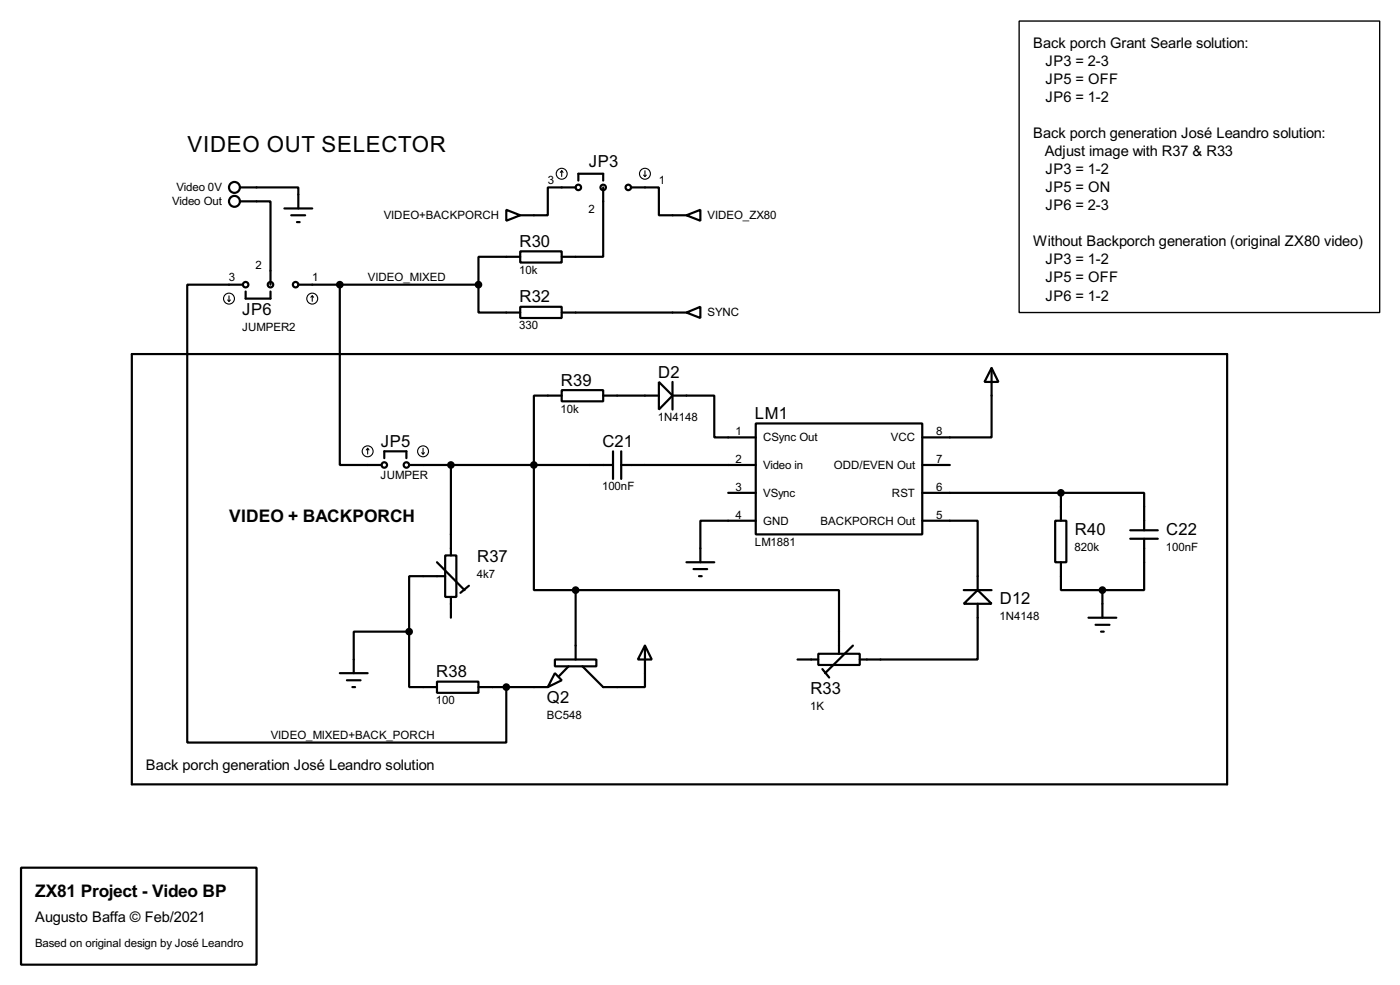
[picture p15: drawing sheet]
<svg xmlns="http://www.w3.org/2000/svg" width="256mm" height="180mm" viewBox="0 0 256 180" stroke-linecap="round" stroke-linejoin="round" font-family="sans-serif">
<defs><g id="words">
<text font-size="4.6" x="34.4" y="27.8">VIDEO OUT SELECTOR</text>
<g font-size="3.6">
<text x="42" y="95.6">VIDEO + BACKPORCH</text>
<text x="6.5" y="164.2">ZX81 Project - Video BP</text>
</g>
<g font-size="3.4">
<text x="107.9" y="30.5">JP3</text>
<text x="95.2" y="45.2">R30</text>
<text x="44.4" y="57.6">JP6</text>
<text x="95.2" y="55.4">R32</text>
<text x="102.8" y="70.6">R39</text>
<text x="120.6" y="69.1">D2</text>
<text x="138.3" y="76.7">LM1</text>
<text x="69.8" y="81.8">JP5</text>
<text x="110.4" y="81.8">C21</text>
<text x="196.9" y="97.9">R40</text>
<text x="213.7" y="97.9">C22</text>
<text x="87.4" y="102.9">R37</text>
<text x="183.2" y="110.6">D12</text>
<text x="79.9" y="124">R38</text>
<text x="100.2" y="128.7">Q2</text>
<text x="148.5" y="127">R33</text>
</g>
<g font-size="3">
<text x="189.3" y="8.8">Back porch Grant Searle solution:</text>
<text x="191.5" y="12.1">JP3 = 2-3</text>
<text x="191.5" y="15.4">JP5 = OFF</text>
<text x="191.5" y="18.7">JP6 = 1-2</text>
<text x="189.3" y="25.3">Back porch generation José Leandro solution:</text>
<text x="191.4" y="28.6">Adjust image with R37 &amp; R33</text>
<text x="191.5" y="31.9">JP3 = 1-2</text>
<text x="191.5" y="35.2">JP5 = ON</text>
<text x="191.5" y="38.5">JP6 = 2-3</text>
<text x="189.3" y="45.1">Without Backporch generation (original ZX80 video)</text>
<text x="191.5" y="48.4">JP3 = 1-2</text>
<text x="191.5" y="51.7">JP5 = OFF</text>
<text x="191.5" y="55">JP6 = 1-2</text>
<text x="26.7" y="140.9">Back porch generation José Leandro solution</text>
<text x="6.4" y="168.8">Augusto Baffa © Feb/2021</text>
</g>
<g font-size="2.4">
<text x="32.3" y="35">Video 0V</text>
<text x="100.4" y="33.7">3</text>
<text x="120.7" y="33.7">1</text>
<text x="31.5" y="37.6">Video Out</text>
<text x="70.3" y="40.1">VIDEO+BACKPORCH</text>
<text x="107.8" y="39">2</text>
<text x="129.6" y="40.1">VIDEO_ZX80</text>
<text x="42" y="51.5">3</text>
<text x="46.8" y="49.2">2</text>
<text x="57.2" y="51.5">1</text>
<text x="67.4" y="51.5">VIDEO_MIXED</text>
<text x="95.1" y="50.1">10k</text>
<text x="129.6" y="57.9">SYNC</text>
<text x="44.3" y="60.6">JUMPER2</text>
<text x="95.1" y="60.3">330</text>
<text x="102.7" y="75.5">10k</text>
<text x="120.5" y="77.1">1N4148</text>
<text x="134.8" y="79.7">1</text>
<text x="139.8" y="80.8">CSync Out</text>
<text x="163.2" y="80.8">VCC</text>
<text x="171.5" y="79.7">8</text>
<text x="69.7" y="87.8">JUMPER</text>
<text x="110.3" y="89.8">100nF</text>
<text x="134.8" y="84.7">2</text>
<text x="134.8" y="89.8">3</text>
<text x="139.8" y="85.8">Video in</text>
<text x="152.7" y="85.8">ODD/EVEN Out</text>
<text x="171.5" y="84.7">7</text>
<text x="171.5" y="89.8">6</text>
<text x="134.8" y="94.9">4</text>
<text x="139.8" y="90.9">VSync</text>
<text x="163.4" y="90.9">RST</text>
<text x="171.5" y="94.9">5</text>
<text x="138.3" y="99.9">LM1881</text>
<text x="139.8" y="96">GND</text>
<text x="150.3" y="96">BACKPORCH Out</text>
<text x="196.8" y="100.8">820k</text>
<text x="213.6" y="100.8">100nF</text>
<text x="87.4" y="105.9">4k7</text>
<text x="183.1" y="113.5">1N4148</text>
<text x="79.9" y="128.9">100</text>
<text x="100.2" y="131.7">BC548</text>
<text x="148.4" y="129.9">1K</text>
<text x="49.6" y="135.3">VIDEO_MIXED+BACK_PORCH</text>
<text x="6.4" y="173.4">Based on original design by José Leandro</text>
</g>
</g></defs>
<g fill="none" stroke="#000" stroke-width=".4">
<path d="M44 36.9h5.6v15.2M44 34.3h10.7v3.9M52.1 38.2h5.1M53.4 39.4h2.5M92.8 38.4l2.5 1-2.5 1zM105.5 34.3h-5.1v5.1h-5.1M106 33.1v-1.3h4.5v1.3M110.5 34.3v12.7h-7.6M115.6 34.3h5.1v5.1h5.1M125.8 39.4l2.5-1v2zM44.5 52.1h-10.2v83.8h58.5v-10.1M45 53.4v1.3h4.6v-1.3"/>
<path d="M54.4 40.7h.5M54.7 52.1h33M62.3 52.1v33h7.6M87.7 52.1v5.1h7.6M95.3 46h7.6v2.1h-7.6zM95.3 56.2h7.6v2h-7.6zM95.3 47h-7.6v5.1M102.9 57.2h22.9M125.8 57.2l2.5-1v2zM24.2 64.8h200.6v78.8h-200.6zM102.9 71.4h7.6v2.1h-7.6zM102.9 72.4h-5.1v35.6h7.7"/>
<path d="M110.5 72.4h10.2M120.7 69.9l2.5 2.5-2.5 2.6zM123.2 72.4h7.7v7.7h7.6M123.2 69.9v5.1M138.5 77.5h30.5v20.3h-30.5zM181.7 67.4l1.2 2.5h-2.5zM181.7 67.4v12.7h-12.7M70.4 83.9v-1.3h4.1v1.3M75 85.1h37.3M82.6 85.1v16.6M112.3 82.6v5.1M113.8 85.1h24.7"/>
<path d="M113.8 82.6v5.1M133.4 90.2h5.1M138.5 95.3h-10.2v7.6M169 95.3h10.1v12.7M169 85.1h5M169 90.2h25.4M193.3 95.3h2.1v7.6h-2.1zM194.4 90.2h15.2v6.9M194.4 90.2v5.1M207.1 98.6h5M207.1 97.1h5M209.6 98.6v9.4h-7.6"/>
<path d="M75 115.6v10.2h5.1M75 115.6h-10.2v7.6M80.1 102.9l5 5.1M81.6 101.7h2v7.6h-2zM81.6 105.5h-6.6v10.1M82.6 109.3v3.8M85.9 107.2l-1.5 1.3M105.5 108h48.2v11.7M105.5 108v12.7M118.2 118.2l1.2 2.5h-2.5zM118.2 118.2v7.6h-7.7l-3.8-3.8M125.8 102.9h5.1"/>
<path d="M127.1 104.2h2.5M128.1 105.5h.5M149.9 119.7h7.6v2h-7.6zM156.3 118.2l-5.1 5M176.6 110.5l2.5-2.5 2.6 2.5zM176.6 108h5.1M179.1 110.5v10.2h-21.6M194.4 102.9v5.1h7.6M199.4 113.1h5.1M200.7 114.4h2.6M201.7 115.6h.5M202 108v5.1"/>
<path d="M62.3 123.2h5.1M63.6 124.5h2.5M64.6 125.8h.5M80.1 124.8h7.6v2h-7.6zM87.7 125.8h12.7M101.7 123.2l1.2 1.3-2.5 1.3zM101.7 120.7h7.6v1.3h-7.6zM104.2 122l-1.8 1.8M146.1 120.7h3.8M150.7 122.5l1.2 1.5M3.9 158.8h43.1v17.8h-43.1z"/>
<circle cx="42.9" cy="36.9" r="1"/>
<circle cx="42.9" cy="34.3" r="1"/>
<circle cx="105.9" cy="34.3" r=".5"/>
<circle cx="110.5" cy="34.3" r=".5"/>
<circle cx="115.1" cy="34.3" r=".5"/>
<circle cx="45" cy="52.1" r=".5"/>
<circle cx="49.5" cy="52.1" r=".5"/>
<circle cx="54.1" cy="52.1" r=".5"/>
<circle cx="70.4" cy="85.1" r=".5"/>
<circle cx="74.4" cy="85.1" r=".5"/>
</g>
<g fill="none" stroke="#000" stroke-width=".2">
<path d="M102.9 31.3l-.2 .3M102.9 31.3l.3 .3M102.9 31.3v1M117.9 32.1l.3 .2M118.2 31.3v1M118.4 32.1l-.2 .2M41.7 54.9l.3 .3M42 54.2v1M42.2 54.9l-.2 .3M57.2 54.2l-.2 .2M57.2 54.2l.3 .2M57.2 54.2v1"/>
<path d="M67.4 82.1l-.3 .3M67.4 82.1l.2 .3M67.4 82.1v1M77.3 82.9l.2 .2M77.5 82.1v1M77.8 82.9l-.3 .2"/>
<circle cx="102.9" cy="31.8" r="1"/>
<circle cx="118.1" cy="31.8" r="1"/>
<circle cx="41.9" cy="54.7" r="1"/>
<circle cx="57.2" cy="54.7" r="1"/>
<circle cx="67.3" cy="82.6" r="1"/>
<circle cx="77.5" cy="82.6" r="1"/>
</g>
<g fill="#000" stroke="#000" stroke-width=".4">
<circle cx="62.2" cy="52.1" r=".5"/>
<circle cx="87.6" cy="52.1" r=".5"/>
<circle cx="82.6" cy="85.1" r=".5"/>
<circle cx="97.8" cy="85.1" r=".5"/>
<circle cx="194.3" cy="90.2" r=".5"/>
<circle cx="74.9" cy="115.6" r=".5"/>
<circle cx="105.4" cy="108" r=".5"/>
<circle cx="201.9" cy="108" r=".5"/>
<circle cx="92.7" cy="125.8" r=".5"/>
</g>
<path d="M186.7 3.9h66.1v53.3h-66.1z" fill="none" stroke="#000" stroke-width=".25"/>
<use href="#words"/>
</svg>
